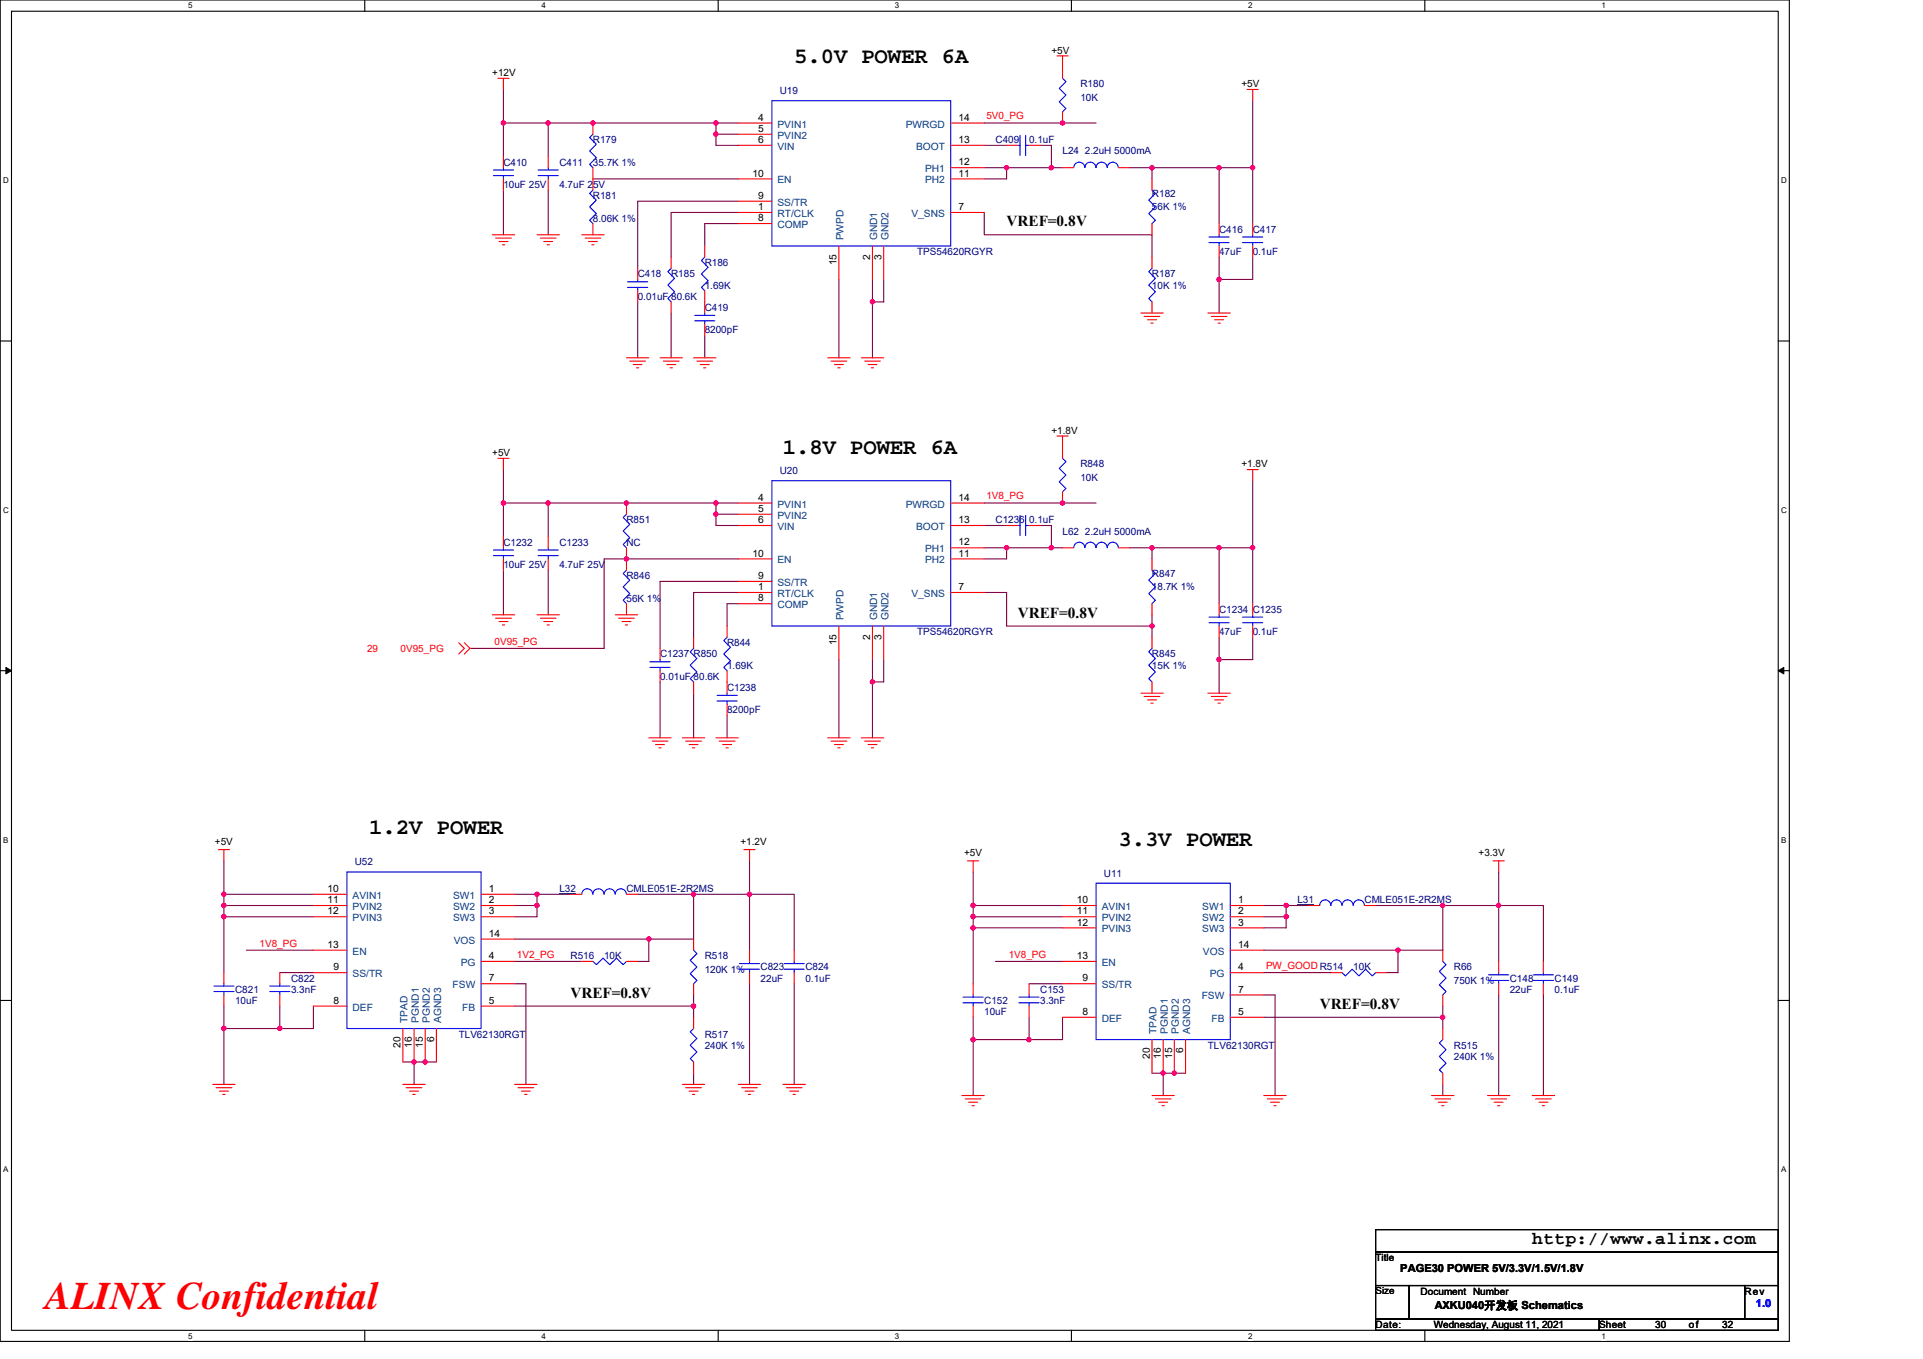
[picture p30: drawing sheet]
<svg xmlns="http://www.w3.org/2000/svg" width="297mm" height="210mm" viewBox="0 0 297 210" stroke-linecap="round" stroke-linejoin="round" font-family="sans-serif">
<defs><g id="words">
<text font-size="6" fill="#f00" x="7" y="202.3">ALINX Confidential</text>
<g font-size="3.4">
<text x="122.7" y="9.8">5.0V POWER 6A</text>
<text x="120.9" y="70.2">1.8V POWER 6A</text>
<text x="57" y="128.9">1.2V POWER</text>
<text x="172.8" y="130.7">3.3V POWER</text>
</g>
<text font-size="2.8" x="236.7" y="192.3">http://www.alinx.com</text>
<g font-size="2.3">
<text x="155.5" y="35">VREF=0.8V</text>
<text x="157.2" y="95.4">VREF=0.8V</text>
<text x="88.1" y="154.2">VREF=0.8V</text>
<text x="203.9" y="155.9">VREF=0.8V</text>
</g>
<g font-size="1.7">
<text x="216.3" y="196.6">PAGE30 POWER 5V/3.3V/1.5V/1.8V</text>
<text x="221.7" y="202.3">AXKU040开发板 Schematics</text>
</g>
<text font-size="1.7" fill="#00f" x="271.2" y="202">1.0</text>
<g font-size="1.5">
<text x="76" y="11.8">+12V</text>
<text x="162.4" y="8.3">+5V</text>
<text x="191.8" y="13.5">+5V</text>
<text x="117.1" y="18.6">4</text>
<text x="117.1" y="20.4">5</text>
<text x="117.1" y="22.1">6</text>
<text x="148.1" y="22.1">13</text>
<text x="148.1" y="18.6">14</text>
<text x="116.2" y="27.3">10</text>
<text x="148.1" y="27.3">11</text>
<text x="148.1" y="25.5">12</text>
<text x="117.1" y="32.5">1</text>
<text x="117.1" y="34.2">8</text>
<text x="117.1" y="30.7">9</text>
<text x="148.1" y="32.5">7</text>
<text x="129.2" y="41" transform="rotate(-90 129.2 41)">15</text>
<text x="134.4" y="40.1" transform="rotate(-90 134.4 40.1)">2</text>
<text x="136.1" y="40.1" transform="rotate(-90 136.1 40.1)">3</text>
<text x="76" y="70.5">+5V</text>
<text x="162.4" y="67">+1.8V</text>
<text x="117.1" y="77.4">4</text>
<text x="148.1" y="77.4">14</text>
<text x="191.8" y="72.2">+1.8V</text>
<text x="117.1" y="79.1">5</text>
<text x="117.1" y="80.8">6</text>
<text x="148.1" y="80.8">13</text>
<text x="116.2" y="86">10</text>
<text x="117.1" y="89.5">9</text>
<text x="148.1" y="86">11</text>
<text x="148.1" y="84.3">12</text>
<text x="117.1" y="91.2">1</text>
<text x="117.1" y="92.9">8</text>
<text x="148.1" y="91.2">7</text>
<text x="129.2" y="99.7" transform="rotate(-90 129.2 99.7)">15</text>
<text x="134.4" y="98.8" transform="rotate(-90 134.4 98.8)">2</text>
<text x="136.1" y="98.8" transform="rotate(-90 136.1 98.8)">3</text>
<text x="33.2" y="130.6">+5V</text>
<text x="114.4" y="130.6">+1.2V</text>
<text x="50.6" y="137.8">10</text>
<text x="75.5" y="137.8">1</text>
<text x="148.9" y="132.3">+5V</text>
<text x="228.4" y="132.3">+3.3V</text>
<text x="50.6" y="139.6">11</text>
<text x="50.6" y="141.3">12</text>
<text x="75.5" y="139.6">2</text>
<text x="75.5" y="141.3">3</text>
<text x="166.3" y="139.6">10</text>
<text x="166.3" y="141.3">11</text>
<text x="166.3" y="143">12</text>
<text x="191.2" y="139.6">1</text>
<text x="191.2" y="141.3">2</text>
<text x="191.2" y="143">3</text>
<text x="50.6" y="146.5">13</text>
<text x="51.5" y="149.9">9</text>
<text x="75.5" y="144.7">14</text>
<text x="75.5" y="148.2">4</text>
<text x="166.3" y="148.2">13</text>
<text x="191.2" y="146.5">14</text>
<text x="191.2" y="149.9">4</text>
<text x="51.5" y="155.1">8</text>
<text x="75.5" y="155.1">5</text>
<text x="75.5" y="151.6">7</text>
<text x="167.2" y="151.6">9</text>
<text x="191.2" y="153.4">7</text>
<text x="61.9" y="161.9" transform="rotate(-90 61.9 161.9)">20</text>
<text x="63.6" y="161.9" transform="rotate(-90 63.6 161.9)">16</text>
<text x="65.3" y="161.9" transform="rotate(-90 65.3 161.9)">15</text>
<text x="67.1" y="161" transform="rotate(-90 67.1 161)">6</text>
<text x="167.2" y="156.8">8</text>
<text x="191.2" y="156.8">5</text>
<text x="177.6" y="163.6" transform="rotate(-90 177.6 163.6)">20</text>
<text x="179.3" y="163.6" transform="rotate(-90 179.3 163.6)">16</text>
<text x="181" y="163.6" transform="rotate(-90 181 163.6)">15</text>
<text x="182.8" y="162.7" transform="rotate(-90 182.8 162.7)">6</text>
<text x="212.5" y="194.9">Title</text>
<text x="212.5" y="200">Size</text>
<text x="219.4" y="200">Document Number</text>
<text x="269.5" y="200">Rev</text>
<text x="212.5" y="205.2">Date:</text>
<text x="221.5" y="205.2">Wednesday, August 11, 2021</text>
<text x="247" y="205.2">Sheet</text>
<text x="255.7" y="205.2">30</text>
<text x="260.9" y="205.2">of</text>
<text x="266" y="205.2">32</text>
</g>
<g font-size="1.5" fill="#000080">
<text x="120.4" y="14.5">U19</text>
<text x="166.9" y="13.5">R180</text>
<text x="166.9" y="15.6">10K</text>
<text x="91.6" y="22.1">R179</text>
<text x="153.8" y="22.1">C409</text>
<text x="159" y="22.1">0.1uF</text>
<text x="164.1" y="23.9">L24 2.2uH 5000mA</text>
<text x="77.8" y="25.6">C410</text>
<text x="77.8" y="29">10uF 25V</text>
<text x="86.4" y="25.6">C411</text>
<text x="86.4" y="29">4.7uF 25V</text>
<text x="91.6" y="25.6">35.7K 1%</text>
<text x="91.6" y="30.8">R181</text>
<text x="91.6" y="34.2">8.06K 1%</text>
<text x="177.9" y="30.4">R182</text>
<text x="177.9" y="32.5">56K 1%</text>
<text x="188.3" y="35.9">C416</text>
<text x="193.5" y="35.9">C417</text>
<text x="108.9" y="41.1">R186</text>
<text x="141.7" y="39.4">TPS54620RGYR</text>
<text x="188.3" y="39.4">47uF</text>
<text x="193.5" y="39.4">0.1uF</text>
<text x="98.5" y="42.9">C418</text>
<text x="98.5" y="46.3">0.01uF 80.6K</text>
<text x="103.7" y="42.9">R185</text>
<text x="108.9" y="44.6">1.69K</text>
<text x="177.9" y="42.9">R187</text>
<text x="177.9" y="44.6">10K 1%</text>
<text x="108.9" y="48">C419</text>
<text x="108.9" y="51.5">8200pF</text>
<text x="120.4" y="73.3">U20</text>
<text x="166.9" y="72.2">R848</text>
<text x="166.9" y="74.3">10K</text>
<text x="96.8" y="80.9">R851</text>
<text x="153.8" y="80.9">C1236 0.1uF</text>
<text x="164.1" y="82.6">L62 2.2uH 5000mA</text>
<text x="77.8" y="84.3">C1232</text>
<text x="77.8" y="87.8">10uF 25V</text>
<text x="86.4" y="84.3">C1233</text>
<text x="86.4" y="87.8">4.7uF 25V</text>
<text x="96.8" y="89.5">R846</text>
<text x="96.8" y="84.3">NC</text>
<text x="177.9" y="89.2">R847</text>
<text x="96.8" y="92.9">56K 1%</text>
<text x="177.9" y="91.2">18.7K 1%</text>
<text x="188.3" y="94.7">C1234 C1235</text>
<text x="102" y="101.6">C1237 R850</text>
<text x="112.3" y="99.9">R844</text>
<text x="141.7" y="98.1">TPS54620RGYR</text>
<text x="177.9" y="101.6">R845</text>
<text x="188.3" y="98.1">47uF</text>
<text x="193.5" y="98.1">0.1uF</text>
<text x="102" y="105">0.01uF 80.6K</text>
<text x="112.3" y="103.3">1.69K</text>
<text x="112.3" y="106.8">C1238</text>
<text x="177.9" y="103.3">15K 1%</text>
<text x="112.3" y="110.2">8200pF</text>
<text x="54.8" y="133.7">U52</text>
<text x="86.4" y="137.9">L32</text>
<text x="96.8" y="137.9">CMLE051E-2R2MS</text>
<text x="170.5" y="135.4">U11</text>
<text x="200.4" y="139.6">L31</text>
<text x="210.8" y="139.6">CMLE051E-2R2MS</text>
<text x="88.1" y="148.2">R516</text>
<text x="93.3" y="148.2">10K</text>
<text x="108.9" y="148.2">R518</text>
<text x="117.5" y="149.9">C823</text>
<text x="124.4" y="149.9">C824</text>
<text x="209" y="149.9">10K</text>
<text x="224.6" y="149.9">R66</text>
<text x="36.3" y="153.4">C821</text>
<text x="36.3" y="155.1">10uF</text>
<text x="45" y="151.7">C822</text>
<text x="45" y="153.4">3.3nF</text>
<text x="108.9" y="150.3">120K 1%</text>
<text x="117.5" y="151.7">22uF</text>
<text x="124.4" y="151.7">0.1uF</text>
<text x="152" y="155.1">C152</text>
<text x="160.7" y="153.4">C153</text>
<text x="160.7" y="155.1">3.3nF</text>
<text x="224.6" y="152">750K 1%</text>
<text x="233.2" y="151.7">C148</text>
<text x="233.2" y="153.4">22uF</text>
<text x="240.1" y="151.7">C149</text>
<text x="240.1" y="153.4">0.1uF</text>
<text x="70.9" y="160.3">TLV62130RGT</text>
<text x="108.9" y="160.3">R517</text>
<text x="152" y="156.8">10uF</text>
<text x="108.9" y="162">240K 1%</text>
<text x="186.6" y="162">TLV62130RGT</text>
<text x="224.6" y="162">R515</text>
<text x="224.6" y="163.8">240K 1%</text>
</g>
<g font-size="1.5" fill="#004080">
<text x="120.1" y="19.7">PVIN1</text>
<text x="120.1" y="21.4">PVIN2</text>
<text x="120.1" y="23.2">VIN</text>
<text x="139.9" y="19.7">PWRGD</text>
<text x="141.5" y="23.2">BOOT</text>
<text x="120.1" y="28.3">EN</text>
<text x="142.9" y="28.3">PH2</text>
<text x="142.9" y="26.6">PH1</text>
<text x="120.1" y="33.5">RT/CLK</text>
<text x="120.1" y="35.2">COMP</text>
<text x="120.1" y="31.8">SS/TR</text>
<text x="140.8" y="33.5">V_SNS</text>
<text x="130.3" y="37.1" transform="rotate(-90 130.3 37.1)">PWPD</text>
<text x="135.5" y="37.1" transform="rotate(-90 135.5 37.1)">GND1</text>
<text x="137.2" y="37.1" transform="rotate(-90 137.2 37.1)">GND2</text>
<text x="120.1" y="78.4">PVIN1</text>
<text x="120.1" y="80.2">PVIN2</text>
<text x="120.1" y="81.9">VIN</text>
<text x="139.9" y="78.4">PWRGD</text>
<text x="141.5" y="81.9">BOOT</text>
<text x="120.1" y="87.1">EN</text>
<text x="142.9" y="87.1">PH2</text>
<text x="142.9" y="85.3">PH1</text>
<text x="120.1" y="92.2">RT/CLK</text>
<text x="120.1" y="94">COMP</text>
<text x="120.1" y="90.5">SS/TR</text>
<text x="130.3" y="95.9" transform="rotate(-90 130.3 95.9)">PWPD</text>
<text x="135.5" y="95.9" transform="rotate(-90 135.5 95.9)">GND1</text>
<text x="137.2" y="95.9" transform="rotate(-90 137.2 95.9)">GND2</text>
<text x="140.8" y="92.2">V_SNS</text>
<text x="54.5" y="138.9">AVIN1</text>
<text x="54.5" y="140.6">PVIN2</text>
<text x="54.5" y="142.3">PVIN3</text>
<text x="70" y="138.9">SW1</text>
<text x="70" y="140.6">SW2</text>
<text x="70" y="142.3">SW3</text>
<text x="170.2" y="140.6">AVIN1</text>
<text x="170.2" y="142.3">PVIN2</text>
<text x="185.7" y="140.6">SW1</text>
<text x="185.7" y="142.3">SW2</text>
<text x="54.5" y="147.5">EN</text>
<text x="70.1" y="145.8">VOS</text>
<text x="71.2" y="149.2">PG</text>
<text x="170.2" y="144.1">PVIN3</text>
<text x="170.2" y="149.2">EN</text>
<text x="185.7" y="144.1">SW3</text>
<text x="185.8" y="147.5">VOS</text>
<text x="54.5" y="151">SS/TR</text>
<text x="69.9" y="152.7">FSW</text>
<text x="170.2" y="152.7">SS/TR</text>
<text x="185.6" y="154.4">FSW</text>
<text x="186.9" y="151">PG</text>
<text x="54.5" y="156.1">DEF</text>
<text x="62.9" y="158.1" transform="rotate(-90 62.9 158.1)">TPAD</text>
<text x="64.7" y="158.1" transform="rotate(-90 64.7 158.1)">PGND1</text>
<text x="66.4" y="158.1" transform="rotate(-90 66.4 158.1)">PGND2</text>
<text x="68.1" y="158.1" transform="rotate(-90 68.1 158.1)">AGND3</text>
<text x="71.4" y="156.1">FB</text>
<text x="170.2" y="157.9">DEF</text>
<text x="178.7" y="159.8" transform="rotate(-90 178.7 159.8)">TPAD</text>
<text x="180.4" y="159.8" transform="rotate(-90 180.4 159.8)">PGND1</text>
<text x="182.1" y="159.8" transform="rotate(-90 182.1 159.8)">PGND2</text>
<text x="183.9" y="159.8" transform="rotate(-90 183.9 159.8)">AGND3</text>
<text x="187.1" y="157.9">FB</text>
</g>
<g font-size="1.5" fill="#f00">
<text x="152.4" y="18.5">5V0_PG</text>
<text x="152.4" y="77.2">1V8_PG</text>
<text x="56.7" y="100.7">29</text>
<text x="61.9" y="100.7">0V95_PG</text>
<text x="76.4" y="99.6">0V95_PG</text>
<text x="40.1" y="146.3">1V8_PG</text>
<text x="79.8" y="148">1V2_PG</text>
<text x="155.8" y="148">1V8_PG</text>
<text x="195.6" y="149.7">PW_GOOD R514</text>
</g>
<g font-size="1.2">
<text x="29.1" y="1.3">5</text>
<text x="83.6" y="1.3">4</text>
<text x="138.2" y="1.3">3</text>
<text x="192.8" y="1.3">2</text>
<text x="247.4" y="1.3">1</text>
<text x=".5" y="28.3">D</text>
<text x="275.1" y="28.3">D</text>
<text x=".5" y="79.2">C</text>
<text x="275.1" y="79.2">C</text>
<text x=".5" y="130.2">B</text>
<text x="275.1" y="130.2">B</text>
<text x=".5" y="181.1">A</text>
<text x="275.1" y="181.1">A</text>
<text x="29.1" y="206.8">5</text>
<text x="83.6" y="206.8">4</text>
<text x="138.2" y="206.8">3</text>
<text x="192.8" y="206.8">2</text>
<text x="247.4" y="206.8">1</text>
</g>
</g></defs>
<path d="M0 0h276.4v207.3h-276.4zM1.8 1.7h272.9v203.8h-272.9z" fill="none" stroke="#000" stroke-width=".17"/>
<g fill="#fff">
<path d="M29.1 .2h.6v1.4h-.6z"/>
<path d="M29.1 205.7h.6v1.4h-.6z"/>
</g>
<path d="M56.3 0v1.7M56.3 205.5v1.8" fill="none" stroke="#000" stroke-width=".17"/>
<g fill="#fff">
<path d="M83.6 .2h.7v1.4h-.7z"/>
<path d="M83.6 205.7h.7v1.4h-.7z"/>
</g>
<path d="M110.9 0v1.7M110.9 205.5v1.8" fill="none" stroke="#000" stroke-width=".17"/>
<g fill="#fff">
<path d="M138.2 .2h.7v1.4h-.7z"/>
<path d="M138.2 205.7h.7v1.4h-.7z"/>
</g>
<path d="M165.5 0v1.7M165.5 205.5v1.8" fill="none" stroke="#000" stroke-width=".17"/>
<g fill="#fff">
<path d="M192.8 .2h.6v1.4h-.6z"/>
<path d="M192.8 205.7h.6v1.4h-.6z"/>
</g>
<path d="M220.1 0v1.7M220.1 205.5v1.8" fill="none" stroke="#000" stroke-width=".17"/>
<g fill="#fff">
<path d="M247.4 .2h.6v1.4h-.6z"/>
<path d="M247.4 205.7h.6v1.4h-.6z"/>
<path d="M.5 27.2h.8v1.4h-.8z"/>
<path d="M275.1 27.2h.9v1.4h-.9z"/>
<path d="M.5 78.1h.8v1.4h-.8z"/>
<path d="M275.1 78.1h.9v1.4h-.9z"/>
</g>
<path d="M0 52.7h1.8M274.7 52.7h1.7" fill="none" stroke="#000" stroke-width=".17"/>
<g fill="#fff">
<path d="M.5 129.1h.8v1.4h-.8z"/>
<path d="M275.1 129.1h.8v1.4h-.8z"/>
</g>
<path d="M0 103.6h1.8M274.7 103.6h1.7" fill="none" stroke="#000" stroke-width=".17"/>
<path d="M.9 103.1l.9 .5-.9 .5zM274.7 103.6l.8-.5v1z" fill="#000" stroke="#000" stroke-width=".15"/>
<g fill="#fff">
<path d="M.5 180h.8v1.4h-.8z"/>
<path d="M275.1 180h.8v1.4h-.8z"/>
</g>
<path d="M0 154.6h1.8M274.7 154.6h1.7M212.5 190h62.2v3.5h-62.2zM212.5 193.5h62.2v5.1h-62.2zM212.5 198.6h5.2v5.2h-5.2zM217.7 198.6h51.8v5.2h-51.8zM269.5 198.6h5.2v5.2h-5.2zM212.5 203.8h34.5v1.7h-34.5zM247 203.8h27.7v1.7h-27.7z" fill="none" stroke="#000" stroke-width=".17"/>
<g fill="none" stroke="#800040" stroke-width=".17">
<path d="M77.8 19h6.9M77.8 13.8v5.2M77.8 19v5.2M84.7 19v5.2M84.7 19h25.9v1.7h3.4M110.6 19h3.4M152 19h17.3M193.5 15.6v10.3M77.8 29.4v6.9M84.7 29.4v6.9M91.6 27.6h22.4M110.6 20.7v1.8h3.4"/>
<path d="M114 31.1h-15.5v10.4M114 32.8h-10.3v6.9M114 34.5h-5.1v3.5M152 25.9h3.5M152 32.8v3.5h25.9v3.4M152 22.5h3.5M155.5 25.9h6.9M155.5 25.9v1.7h-3.5M160.7 22.5h1.7v3.4M162.4 25.9h1.7M174.5 25.9h3.4M177.9 25.9h15.6"/>
<path d="M177.9 25.9v1.7M188.3 25.9v8.6M188.3 39.7v3.5M193.5 39.7v3.5h-5.2M193.5 25.9v8.6M98.5 46.7v8.6M103.7 48.4v6.9M108.9 51.8v3.5M129.6 43.2v12.1M134.8 43.2v3.5M134.8 46.7v8.6M136.5 43.2v3.5h-1.7"/>
<path d="M188.3 43.2v5.2M77.8 77.7h6.9v5.2M77.8 72.6v5.1M77.8 77.7v5.2M84.7 77.7h25.9M110.6 77.7h3.4M110.6 77.7v1.8h3.4M110.6 79.5v1.7h3.4M152 77.7h17.3M193.5 74.3v10.3M77.8 88.1v6.9M84.7 88.1v6.9"/>
<path d="M114 89.8h-12v10.4M114 91.5h-6.9v7M114 93.3h-1.7v3.4M114 86.4h-20.7v13.8h-20.7M152 91.5h3.5v5.2h22.4v-1.7M152 84.6h3.5M152 81.2h3.5M155.5 84.6h6.9M155.5 84.6v1.8h-3.5M160.7 81.2h1.7v3.4M162.4 84.6h1.7M174.5 84.6h3.4"/>
<path d="M177.9 84.6h10.4M177.9 84.6v1.8M177.9 96.7v1.8M188.3 84.6v8.7M188.3 98.5v3.4M188.3 84.6h5.2v8.7M193.5 98.5v3.4h-5.2M102 105.4v8.6M107.1 107.1v6.9M112.3 110.6v3.4M129.6 101.9v12.1M134.8 101.9v3.5"/>
<path d="M134.8 105.4v8.6M136.5 101.9v3.5h-1.7M188.3 101.9v5.2M34.6 138.2h13.8M34.6 139.9h13.8M34.6 139.9v1.7M34.6 133v5.2M34.6 138.2v1.7M79.5 138.2h3.4M79.5 139.9h3.4v1.7h-3.4M82.9 138.2h5.2M82.9 138.2v1.7"/>
<path d="M98.5 138.2h8.6v6.9h-6.9M107.1 138.2h8.7M115.8 138.2h6.9v8.6M115.8 138.2v8.6M115.8 133v5.2M150.3 139.9h13.8M150.3 134.7v5.2M150.3 139.9v1.7M195.2 139.9h3.5M198.7 139.9h3.4M198.7 139.9v1.7M212.5 139.9h10.4"/>
<path d="M222.9 139.9h8.6M222.9 139.9v6.9h-7M231.5 139.9h6.9v8.6M231.5 139.9v8.6M231.5 134.7v5.2M34.6 141.6h13.8M34.6 155.4v3.5M34.6 158.9h8.6M34.6 158.9v8.7M34.6 141.6v8.7M38.1 146.8h10.3M43.2 150.3h5.2"/>
<path d="M43.2 155.4v3.5M48.4 155.4v3.5h-5.2M79.5 152h1.7v15.6M79.5 155.4h27.6M79.5 145.1h20.7M79.5 148.5h10.4M100.2 145.1v3.4h-1.7M107.1 155.4v1.8M107.1 153.7v1.7M115.8 152v15.6M122.7 152v15.6M150.3 141.6h13.8"/>
<path d="M150.3 157.2v3.4M150.3 141.6v1.8M150.3 143.4h13.8M150.3 143.4v8.6M153.8 148.5h10.3M159 152h5.1M159 157.2v3.4M164.1 157.2v3.4h-5.1M195.2 150.3h10.4M195.2 141.6h3.5v1.8h-3.5M195.2 157.2h27.7M195.2 146.8h20.7"/>
<path d="M195.2 153.7h1.8v15.6M215.9 146.8v3.5h-1.7M222.9 155.4v1.8M222.9 157.2v1.7M231.5 153.7v15.6M238.4 153.7v15.6M62.2 164.1h1.8M64 164.1v3.5M64 164.1h3.4M107.1 165.8v1.8M150.3 160.6v8.7M150.3 160.6h8.7"/>
<path d="M177.9 165.8h5.2M179.7 165.8v3.5M222.9 167.6v1.7"/>
</g>
<g fill="#f0f" stroke="#f0f" stroke-width=".17">
<circle cx="77.8" cy="19" r=".33"/>
<circle cx="110.6" cy="19" r=".33"/>
<circle cx="91.6" cy="19" r=".33"/>
<circle cx="110.6" cy="20.7" r=".34"/>
<circle cx="134.8" cy="46.6" r=".34"/>
<circle cx="162.4" cy="25.9" r=".34"/>
<circle cx="155.5" cy="25.9" r=".34"/>
<circle cx="177.9" cy="25.9" r=".34"/>
<circle cx="188.3" cy="43.2" r=".34"/>
<circle cx="188.3" cy="25.9" r=".34"/>
<circle cx="193.5" cy="25.9" r=".34"/>
<circle cx="84.7" cy="19" r=".33"/>
<circle cx="164.1" cy="19" r=".33"/>
<circle cx="215.9" cy="146.8" r=".34"/>
<circle cx="150.3" cy="143.4" r=".34"/>
<circle cx="150.3" cy="141.6" r=".34"/>
<circle cx="198.7" cy="141.6" r=".34"/>
<circle cx="198.7" cy="139.9" r=".33"/>
<circle cx="158.9" cy="160.6" r=".34"/>
<circle cx="222.8" cy="157.2" r=".33"/>
<circle cx="150.3" cy="160.6" r=".34"/>
<circle cx="179.7" cy="165.8" r=".33"/>
<circle cx="150.3" cy="139.9" r=".33"/>
<circle cx="181.4" cy="165.8" r=".33"/>
<circle cx="222.8" cy="139.9" r=".33"/>
<circle cx="231.5" cy="139.9" r=".33"/>
<circle cx="34.6" cy="158.9" r=".34"/>
<circle cx="83" cy="139.9" r=".33"/>
<circle cx="107.1" cy="155.4" r=".34"/>
<circle cx="82.9" cy="138.2" r=".34"/>
<circle cx="43.2" cy="158.9" r=".34"/>
<circle cx="100.2" cy="145.1" r=".34"/>
<circle cx="34.6" cy="138.2" r=".34"/>
<circle cx="34.6" cy="139.9" r=".33"/>
<circle cx="65.7" cy="164.1" r=".34"/>
<circle cx="63.9" cy="164.1" r=".34"/>
<circle cx="34.6" cy="141.6" r=".34"/>
<circle cx="107.1" cy="138.2" r=".34"/>
<circle cx="115.8" cy="138.2" r=".34"/>
<circle cx="77.8" cy="77.7" r=".34"/>
<circle cx="110.6" cy="79.4" r=".33"/>
<circle cx="110.6" cy="77.7" r=".34"/>
<circle cx="84.7" cy="77.7" r=".34"/>
<circle cx="162.4" cy="84.6" r=".34"/>
<circle cx="177.9" cy="96.7" r=".33"/>
<circle cx="188.3" cy="101.9" r=".34"/>
<circle cx="177.9" cy="84.6" r=".34"/>
<circle cx="188.3" cy="84.6" r=".34"/>
<circle cx="164.1" cy="77.7" r=".34"/>
<circle cx="193.5" cy="84.6" r=".34"/>
<circle cx="134.8" cy="105.4" r=".33"/>
<circle cx="155.5" cy="84.6" r=".34"/>
<circle cx="96.8" cy="86.4" r=".34"/>
<circle cx="96.8" cy="77.7" r=".34"/>
</g>
<g fill="none" stroke="#f00" stroke-width=".17">
<path d="M76.9 12.1h1.7M77.8 12.1v1.7M91.6 19v1.7M114 19h5.2M146.9 19h5.1M163.3 8.6h1.7M164.1 8.6v3.5M164.1 17.3v1.7M192.6 13.8h1.7M193.5 13.8v1.8M76 36.3h3.5M76.6 36.8h2.4"/>
<path d="M77.1 37.3h1.4M77.6 37.8h.4M77.8 24.2v1.7M77.8 27.6v1.8M82.9 36.3h3.5M83.5 36.8h2.4M84 37.3h1.4M84.5 37.8h.4M84.7 24.2v1.7M84.7 27.6v1.8M89.9 36.3h3.4M90.4 36.8h2.4"/>
<path d="M90.9 37.3h1.4M91.4 37.8h.4M91.6 25.9v3.5M91.6 34.5v1.8M103.7 39.7v1.8M108.9 38v1.7M114 32.8h5.2M114 20.7h5.2M114 22.5h5.2M114 34.5h5.2M114 31.1h5.2M114 27.6h5.2"/>
<path d="M129.6 38v5.2M134.8 38v5.2M136.5 38v5.2M146.9 32.8h5.1M146.9 27.6h5.1M146.9 25.9h5.1M146.9 22.5h5.1M155.5 22.5h1.7M159 22.5h1.7M164.1 25.9h1.8M172.8 25.9h1.7M177.9 27.6v1.8"/>
<path d="M177.9 34.5v1.8M177.9 39.7v1.8M188.3 34.5v1.8M188.3 38v1.7M193.5 34.5v1.8M193.5 38v1.7M96.8 55.3h3.4M97.3 55.8h2.4M97.8 56.3h1.4M98.3 56.8h.4M98.5 41.5v1.7M98.5 44.9v1.8"/>
<path d="M102 55.3h3.4M102.5 55.8h2.4M103 56.3h1.4M103.5 56.8h.4M103.7 46.7v1.7M107.1 55.3h3.5M107.7 55.8h2.4M108.2 56.3h1.4M108.7 56.8h.3M108.9 44.9v3.5M108.9 50.1v1.7M127.9 55.3h3.4"/>
<path d="M128.4 55.8h2.4M128.9 56.3h1.4M129.4 56.8h.4M133.1 55.3h3.4M133.6 55.8h2.4M134.1 56.3h1.4M134.6 56.8h.3M176.2 48.4h3.5M176.7 48.9h2.5M177.3 49.4h1.3M177.8 49.9h.3M177.9 46.7v1.7"/>
<path d="M186.6 48.4h3.4M187.1 48.9h2.4M187.6 49.4h1.4M188.1 49.9h.4M76.9 70.8h1.7M77.8 70.8v1.8M96.8 77.7v1.8M114 77.7h5.2M114 79.5h5.2M146.9 77.7h5.1M163.3 67.4h1.7M164.1 67.4v3.4"/>
<path d="M164.1 76v1.7M192.6 72.6h1.7M193.5 72.6v1.7M70.9 99.3l.8 .9-.8 .8M71.7 99.3l.9 .9-.9 .8M76 95h3.5M76.6 95.5h2.4M77.1 96h1.4M77.6 96.6h.4M77.8 82.9v1.7M77.8 86.4v1.7M82.9 95h3.5"/>
<path d="M83.5 95.5h2.4M84 96h1.4M84.5 96.6h.4M84.7 82.9v1.7M84.7 86.4v1.7M95 95h3.5M95.6 95.5h2.4M96.1 96h1.4M96.6 96.6h.3M96.8 93.3v1.7M96.8 84.6v3.5M107.1 98.5v1.7"/>
<path d="M112.3 96.7v1.8M114 91.5h5.2M114 81.2h5.2M114 93.3h5.2M114 89.8h5.2M114 86.4h5.2M129.6 96.7v5.2M134.8 96.7v5.2M136.5 96.7v5.2M146.9 91.5h5.1M146.9 86.4h5.1M146.9 84.6h5.1"/>
<path d="M146.9 81.2h5.1M155.5 81.2h1.7M159 81.2h1.7M164.1 84.6h1.8M172.8 84.6h1.7M177.9 98.5v1.7M177.9 86.4v1.7M177.9 93.3v1.7M188.3 93.3v1.7M188.3 96.7v1.8M193.5 93.3v1.7M193.5 96.7v1.8"/>
<path d="M100.2 114h3.5M100.8 114.5h2.4M101.3 115h1.3M101.8 115.5h.3M102 100.2v1.7M102 103.6v1.8M105.4 114h3.5M105.9 114.5h2.4M106.4 115h1.4M107 115.5h.3M107.1 105.4v1.7M110.6 114h3.4"/>
<path d="M111.1 114.5h2.4M111.6 115h1.4M112.1 115.5h.4M112.3 103.6v3.5M112.3 108.8v1.8M127.9 114h3.4M128.4 114.5h2.4M128.9 115h1.4M129.4 115.5h.4M133.1 114h3.4M133.6 114.5h2.4M134.1 115h1.4"/>
<path d="M134.6 115.5h.3M176.2 107.1h3.5M176.7 107.6h2.5M177.3 108.1h1.3M177.8 108.6h.3M177.9 105.4v1.7M186.6 107.1h3.4M187.1 107.6h2.4M187.6 108.1h1.4M188.1 108.6h.4M33.7 131.3h1.8M34.6 131.3v1.7"/>
<path d="M48.4 138.2h5.2M48.4 139.9h5.2M74.3 138.2h5.2M74.3 139.9h5.2M88.1 138.2h1.8M96.8 138.2h1.7M114.9 131.3h1.7M115.8 131.3v1.7M149.5 133h1.7M150.3 133v1.7M164.1 139.9h5.2M190 139.9h5.2"/>
<path d="M202.1 139.9h1.8M210.8 139.9h1.7M230.6 133h1.8M231.5 133v1.7M34.6 150.3v1.7M34.6 153.7v1.7M43.2 150.3v1.7M43.2 153.7v1.7M48.4 141.6h5.2M48.4 146.8h5.2M48.4 150.3h5.2M48.4 155.4h5.2"/>
<path d="M62.2 158.9v5.2M64 158.9v5.2M65.7 158.9v5.2M67.4 158.9v5.2M74.3 141.6h5.2M74.3 145.1h5.2M74.3 148.5h5.2M74.3 152h5.2M74.3 155.4h5.2M89.9 148.5h1.7M96.8 148.5h1.7M107.1 157.2v1.7"/>
<path d="M107.1 145.1v1.7M107.1 152v1.7M115.8 146.8v1.7M115.8 150.3v1.7M122.7 146.8v1.7M122.7 150.3v1.7M150.3 152v1.7M150.3 155.4v1.8M159 152v1.7M159 155.4v1.8M164.1 141.6h5.2M164.1 143.4h5.2"/>
<path d="M164.1 148.5h5.2M164.1 152h5.2M164.1 157.2h5.2M190 141.6h5.2M190 143.4h5.2M190 146.8h5.2M190 150.3h5.2M190 153.7h5.2M190 157.2h5.2M205.6 150.3h1.7M212.5 150.3h1.7M222.9 158.9v1.7"/>
<path d="M222.9 146.8v1.7M222.9 153.7v1.7M231.5 148.5v1.8M231.5 152v1.7M238.4 148.5v1.8M238.4 152v1.7M32.9 167.6h3.4M33.4 168.1h2.4M33.9 168.6h1.4M34.4 169.1h.4M62.2 167.6h3.5M62.7 168.1h2.5"/>
<path d="M63.3 168.6h1.3M63.8 169.1h.3M79.5 167.6h3.4M80 168.1h2.4M80.5 168.6h1.4M81 169.1h.4M105.4 167.6h3.5M105.9 168.1h2.4M106.4 168.6h1.4M107 169.1h.3M107.1 164.1v1.7M114 167.6h3.5"/>
<path d="M114.6 168.1h2.4M115.1 168.6h1.4M115.6 169.1h.3M120.9 167.6h3.5M121.5 168.1h2.4M122 168.6h1.4M122.5 169.1h.3M148.6 169.3h3.4M149.1 169.8h2.4M149.6 170.3h1.4M150.1 170.8h.4M177.9 160.6v5.2"/>
<path d="M177.9 169.3h3.5M178.5 169.8h2.4M179 170.3h1.4M179.5 170.8h.3M179.7 160.6v5.2M181.4 160.6v5.2M183.1 160.6v5.2M195.2 169.3h3.5M195.7 169.8h2.5M196.3 170.3h1.3M196.8 170.8h.3M221.1 169.3h3.5"/>
<path d="M221.7 169.8h2.4M222.2 170.3h1.3M222.7 170.8h.3M222.9 165.8v1.8M229.8 169.3h3.4M230.3 169.8h2.4M230.8 170.3h1.4M231.3 170.8h.4M236.7 169.3h3.4M237.2 169.8h2.4M237.7 170.3h1.4M238.2 170.8h.4"/>
</g>
<g fill="none" stroke="#00f" stroke-width=".17">
<path d="M119.2 15.6h27.7v22.4h-27.7zM164.1 12.1l.6 .5-1.1 1.1 1.1 1-1.1 1 1.1 1.1-.6 .5M76.2 27.1h3.1M76.2 26.3h3.1M77.8 25.9v.4M77.8 27.1v.5M83.1 27.1h3.1M83.1 26.3h3.1M84.7 25.9v.4M84.7 27.1v.5M91.6 20.7l-.5 .6 1 1-1 1 1 1.1-1 1 .5 .5M91.6 29.4l-.5 .5 1 1-1 1.1 1 1-1 1 .5 .5"/>
<path d="M108.9 39.7l-.6 .6 1.1 1-1.1 1 1.1 1.1-1.1 1 .6 .5M157.2 22.5h.4M157.6 20.9v3.1M158.4 20.9v3.1M158.4 22.5h.6M167.6 25.9a.86 .86 0 0 0-.9-.8 .86 .86 0 0 0-.8 .8M172.7 25.9a.86 .86 0 0 0-.8-.8 .86 .86 0 0 0-.9 .8 .87 .87 0 0 0-.8-.8 .87 .87 0 0 0-.9 .8 .85 .85 0 0 0-.9-.8 .85 .85 0 0 0-.8 .8M177.9 29.4l.6 .5-1.1 1 1.1 1.1-1.1 1 1.1 1-.6 .5M186.7 37.5h3.2M186.7 36.6h3.2M188.3 36.3v.3M188.3 37.5v.5"/>
<path d="M191.9 37.5h3.1M191.9 36.6h3.1M193.5 36.3v.3M193.5 37.5v.5M96.9 44.4h3.2M96.9 43.5h3.2M98.5 43.2v.3M98.5 44.4v.5M103.7 41.5l-.5 .5 1 1-1 1 1 1.1-1 1 .5 .6M107.3 49.6h3.1M107.3 48.7h3.1M108.9 48.4v.3"/>
<path d="M108.9 49.6v.5M177.9 41.5l-.5 .5 1.1 1-1.1 1 1.1 1.1-1.1 1 .5 .6M96.8 79.5l-.5 .5 1 1-1 1 1 1.1-1 1 .5 .5M119.2 74.3h27.7v22.4h-27.7zM157.6 79.6v3.1M158.4 79.6v3.1M164.1 70.8l.6 .5-1.1 1.1 1.1 1-1.1 1 1.1 1.1-.6 .5M76.2 85.9h3.1M76.2 85h3.1M77.8 84.6v.4M77.8 85.9v.5M83.1 85.9h3.1"/>
<path d="M83.1 85h3.1M84.7 84.6v.4M84.7 85.9v.5M96.8 88.1l-.5 .5 1 1-1 1.1 1 1-1 1.1 .5 .5M112.3 98.5l-.5 .5 1 1-1 1 1 1.1-1 1 .5 .5M157.2 81.2h.4M158.4 81.2h.6M167.6 84.6a.86 .86 0 0 0-.9-.8 .86 .86 0 0 0-.8 .8M172.7 84.6a.86 .86 0 0 0-.8-.8 .86 .86 0 0 0-.9 .8 .87 .87 0 0 0-.8-.8 .87 .87 0 0 0-.9 .8 .85 .85 0 0 0-.9-.8 .85 .85 0 0 0-.8 .8M177.9 88.1l.6 .5-1.1 1 1.1 1.1-1.1 1 1.1 1.1-.6 .5M186.7 96.2h3.2M186.7 95.4h3.2"/>
<path d="M188.3 95v.4M188.3 96.2v.5M191.9 96.2h3.1M191.9 95.4h3.1M193.5 95v.4M193.5 96.2v.5M100.4 103.1h3.1M100.4 102.3h3.1M102 101.9v.4M102 103.1v.5M107.1 100.2l-.5 .5 1.1 1-1.1 1.1 1.1 1-1.1 1.1 .5 .5M110.8 108.3h3.1"/>
<path d="M110.8 107.4h3.1M112.3 107.1v.3M112.3 108.3v.5M177.9 100.2l-.5 .5 1.1 1-1.1 1.1 1.1 1-1.1 1.1 .5 .5M53.6 134.7h20.7v24.2h-20.7zM91.6 138.2a.85 .85 0 0 0-.9-.9 .85 .85 0 0 0-.8 .9M93.3 138.2a.86 .86 0 0 0-.9-.9 .86 .86 0 0 0-.8 .9M95 138.2a.85 .85 0 0 0-.8-.9 .85 .85 0 0 0-.9 .9M96.7 138.2a.86 .86 0 0 0-.8-.9 .86 .86 0 0 0-.9 .9M169.3 136.5h20.7v24.1h-20.7zM205.6 139.9a.86 .86 0 0 0-.9-.9 .86 .86 0 0 0-.8 .9M210.8 139.9a.87 .87 0 0 0-.9-.9 .87 .87 0 0 0-.9 .9 .87 .87 0 0 0-.9-.9 .87 .87 0 0 0-.8 .9 .85 .85 0 0 0-.9-.9 .85 .85 0 0 0-.8 .9"/>
<path d="M33 153.2h3.1M33 152.4h3.1M34.6 152v.4M34.6 153.2v.5M41.7 153.2h3.1M41.7 152.4h3.1M43.2 152v.4M43.2 153.2v.5M91.6 148.5l.5 .6 1.1-1.1 1 1.1 1-1.1 1.1 1.1 .5-.6M107.1 158.9l-.5 .5 1.1 1.1-1.1 1 1.1 1-1.1 1.1 .5 .5M107.1 146.8l.6 .5-1.1 1.1 1.1 1-1.1 1.1 1.1 1-.6 .5M114.2 149.8h3.1"/>
<path d="M114.2 148.9h3.1M115.8 148.5v.4M115.8 149.8v.5M121.1 149.8h3.1M121.1 148.9h3.1M122.7 148.5v.4M122.7 149.8v.5M148.8 154.9h3.1M148.8 154.1h3.1M150.3 153.7v.4M150.3 154.9v.5M157.4 154.9h3.1"/>
<path d="M157.4 154.1h3.1M159 153.7v.4M159 154.9v.5M207.3 150.3l.5 .5 1.1-1 1 1 1-1 1.1 1 .5-.5M222.9 148.5l.5 .6-1.1 1 1.1 1-1.1 1.1 1.1 1-.5 .5M229.9 151.5h3.1M229.9 150.6h3.1M231.5 150.3v.3M231.5 151.5v.5M236.9 151.5h3.1M236.9 150.6h3.1M238.4 150.3v.3"/>
<path d="M238.4 151.5v.5M222.9 160.6l-.6 .6 1.1 1-1.1 1 1.1 1.1-1.1 1 .6 .5"/>
</g>
<path d="M86.4 138.1h2.6M200.4 139.8h2.6" fill="none" stroke="#000080" stroke-width=".15"/>
<use href="#words"/>
</svg>
